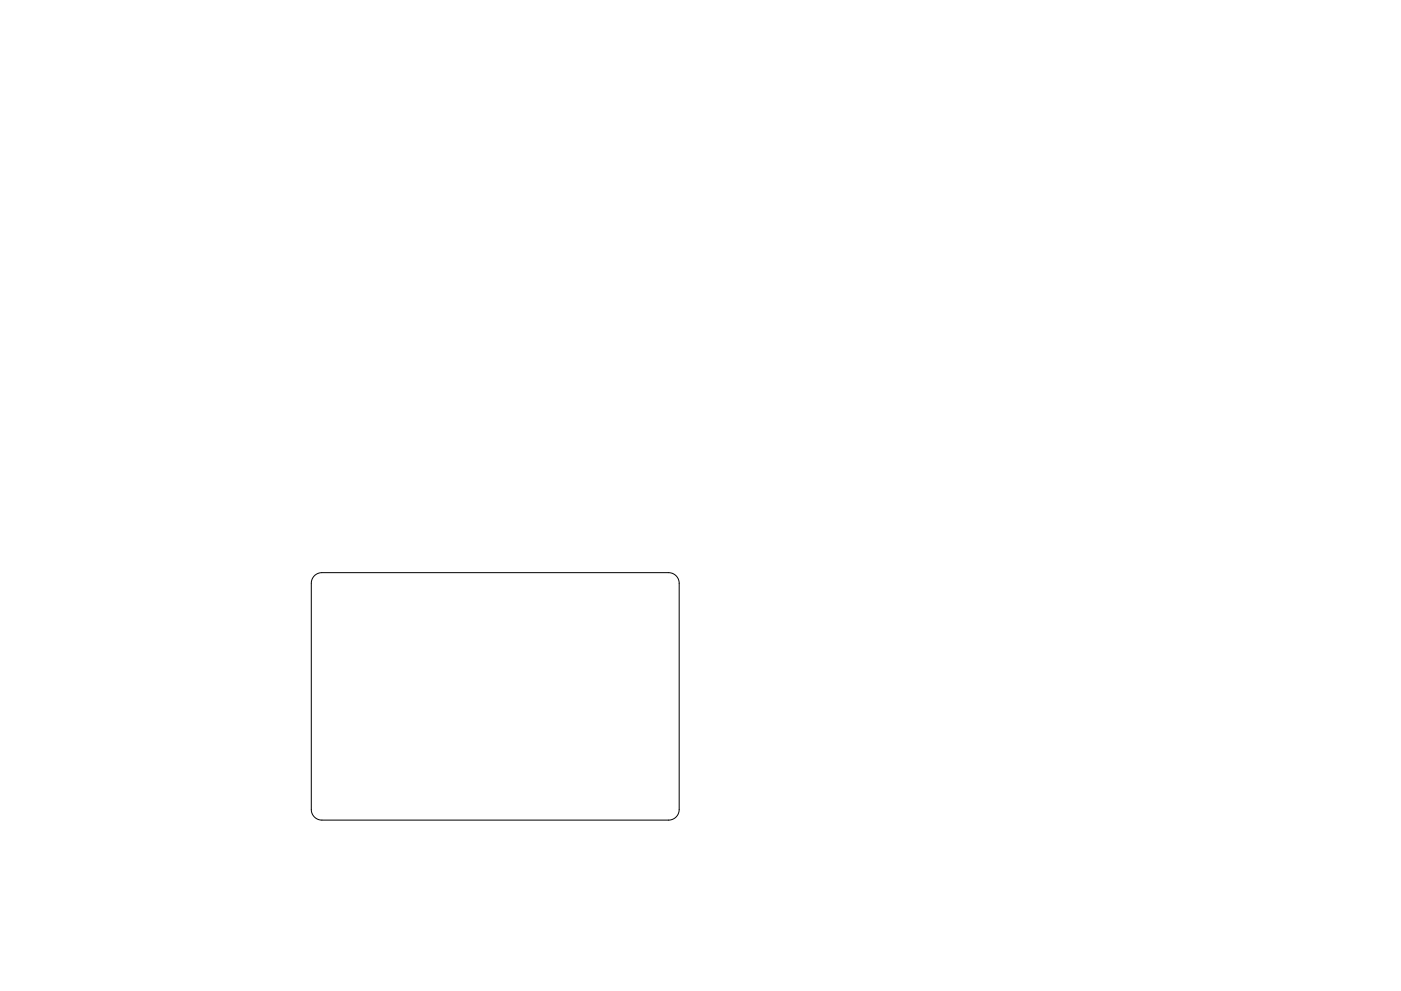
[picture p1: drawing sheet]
<svg xmlns="http://www.w3.org/2000/svg" width="297mm" height="210mm" viewBox="0 0 297 210" stroke-linecap="round" stroke-linejoin="round" font-family="sans-serif">
<path d="M66.7 122.2l.8-.6 .8-.1h73.5a2.25 2.25 0 0 1 2.2 2.2v48a2.25 2.25 0 0 1-2.2 2.3h-73.5a2.25 2.25 0 0 1-2.3-2.3v-48l.2-.9z" fill="none" stroke="#000" stroke-width=".21"/>
</svg>
